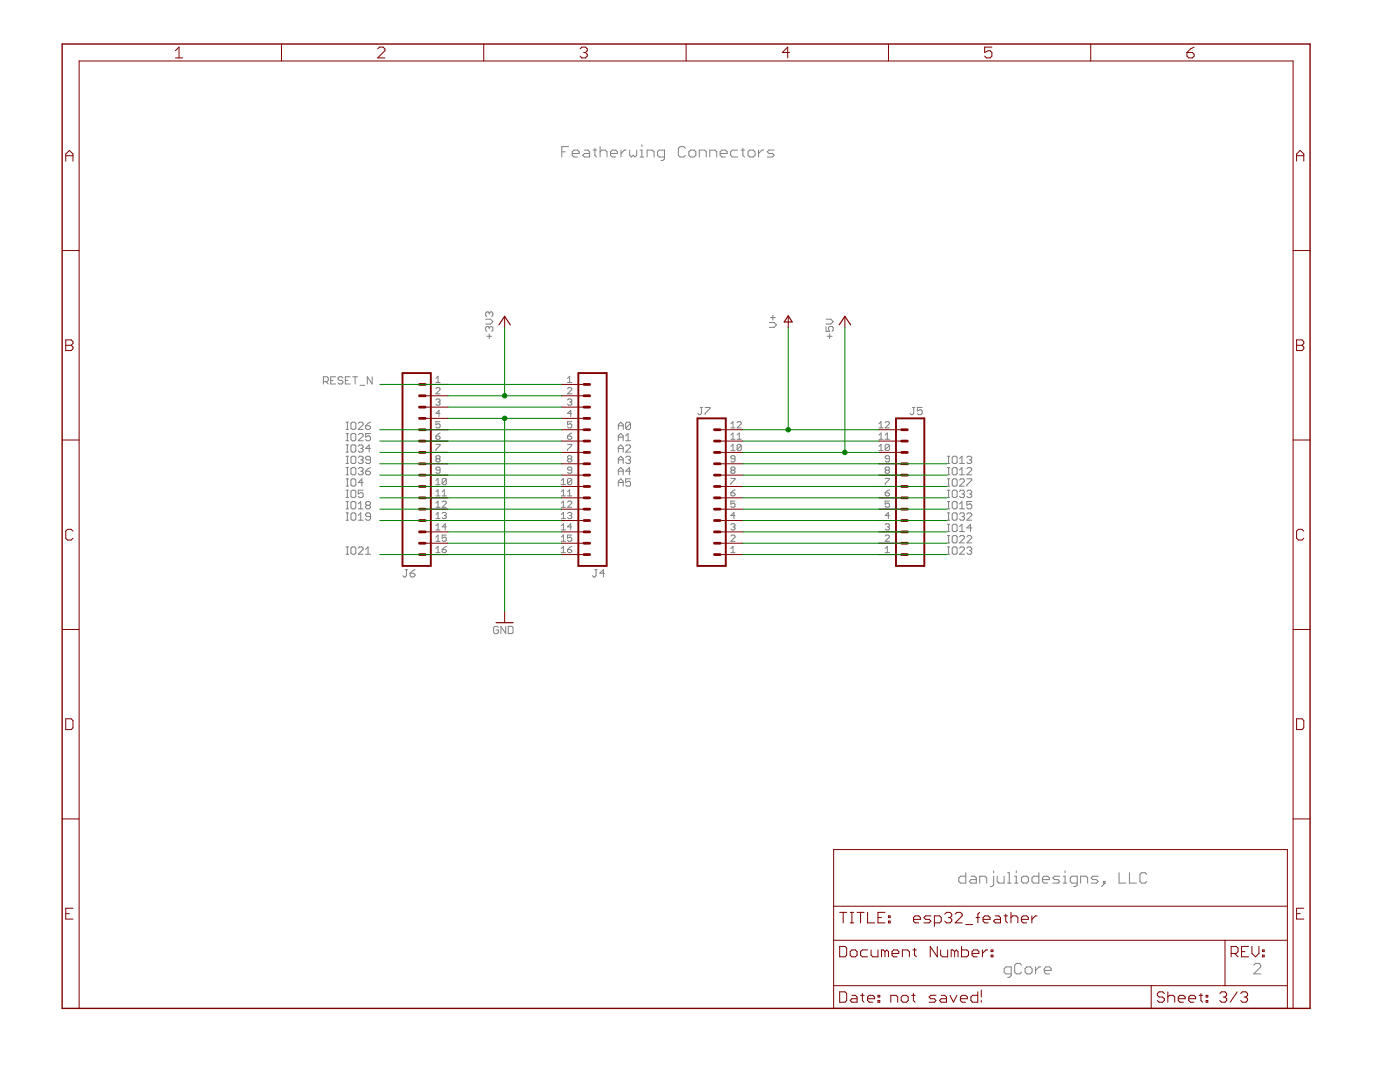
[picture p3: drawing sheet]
<svg xmlns="http://www.w3.org/2000/svg" width="279mm" height="216mm" viewBox="0 0 279 216" stroke-linecap="round" stroke-linejoin="round" font-family="sans-serif">
<g fill="none" stroke="#808080" stroke-width=".2">
<path d="M112.1 30.3h.7M113.5 29.3h-1.4v2M114.2 30.6h1.4v-.3l-.4-.3h-.6l-.4 .3v.7l.4 .3h.6M116.6 30h.7l.4 .3v1h-1.1l-.3-.3 .3-.4h1.1M118.4 30h.7M118.7 29.6v1.4l.4 .3M119.8 30.3l.3-.3h.7l.3 .3v1M119.8 29.3v2M121.8 30.6h1.4v-.3l-.3-.3h-.7l-.4 .3v.7l.4 .3h.7M123.9 30v1.3M125 30h-.4l-.7 .6M125.7 30v1l.3 .3 .4-.3 .3 .3 .4-.3v-1"/>
<path d="M127.7 31.3h.7M127.7 30h.4v1.3M128.1 28.9v.4M129.1 31.3v-1.3h1.1l.3 .3v1M132.6 31.3h-1l-.4-.3v-.7l.4-.3h1v1.7l-.3 .3h-.4M136.8 29.6l-.4-.3h-.7l-.3 .3v1.4l.3 .3h.7l.4-.3M137.5 30.3l.3-.3h.7l.4 .3v.7l-.4 .3h-.7l-.3-.3zM139.6 31.3v-1.3h1l.3 .3v1M141.6 31.3v-1.3h1.1l.3 .3v1M143.7 30.6h1.4v-.3l-.3-.3h-.7l-.4 .3v.7l.4 .3h.7M147.2 30h-1l-.4 .3v.7l.4 .3h1M147.9 30h.7"/>
<path d="M148.3 29.6v1.4l.3 .3M149.3 30.3l.3-.3h.7l.4 .3v.7l-.4 .3h-.7l-.3-.3zM151.4 30v1.3M152.4 30h-.3l-.7 .6M154.5 30h-1l-.4 .3 .4 .3h.7l.3 .4-.3 .3h-1.1M64.5 76.2h.8l.2-.3v-.5l-.2-.2h-.8v1.4M65 76.2l.5 .4M66 75.9h.5M67 75.2h-1v1.4h1M68.4 75.4l-.2-.2h-.5l-.2 .2v.3l.2 .2h.5l.2 .3v.2l-.2 .2h-.5l-.2-.2M68.9 75.9h.5M69.9 75.2h-1v1.4h1"/>
<path d="M70.4 75.2h1M70.9 75.2v1.4M71.8 76.9h1M74.3 75.2v1.4l-1-1.4v1.4M87 77.6l.2-.3h.4l.2 .3v.2l-.8 .8h.8M87 75.5l.4-.4v1.2M87 76.3h.8M87 79.8l.2-.2h.4l.2 .2-.2 .4M96.9 63.7h1l.5 .5-.5 .5h-1M97.2 67.1h.9M97.6 62.5v.2M97.6 65.4v.2"/>
<path d="M97.6 66.6v1M97.6 65.4l-.2-.2h-.2l-.3 .2v.5l.3 .2M97.6 62.5l-.2-.3h-.2l-.3 .3v.4l.3 .3M97.6 65.4l.3-.2h.2l.3 .2v.5l-.3 .2M97.6 62.5l.3-.3h.2l.3 .3v.4l-.3 .3M113.3 76.3h.8M113.3 77.6l.2-.3h.4l.2 .3v.2l-.8 .8h.8M113.3 79.8l.2-.2h.4l.2 .2-.2 .4M113.3 75.5l.4-.4v1.2M153.5 64.3h1l.5 .5-.5 .5h-1M153.8 63.4h.9M154.2 62.9v1"/>
<path d="M164.8 65.2v.9h.8l-.3-.5v-.2l.3-.2h.5l.2 .2v.5l-.2 .2M164.8 63.7h1l.5 .5-.5 .5h-1M165.1 67.1h1M165.6 66.6v1M69.1 84.2h.5M69.1 85.7h.5M69.1 87.9h.5M69.1 90.2h.5M69.1 88.8h.5M69.1 91h.5M69.1 92.5h.5M69.1 95.5h.5"/>
<path d="M69.1 97h.5M69.1 86.5h.5M69.1 94.7h.5M69.1 93.3h.5M69.1 99.3h.5M69.1 97.8h.5M69.3 84.2v1.5M69.3 86.5v1.4M69.3 88.8v1.4M69.3 91v1.5M69.3 93.3v1.4M69.3 95.5v1.5"/>
<path d="M69.3 97.8v1.5M70 95.8l.3-.3h.5l.2 .3v1l-.2 .2h-.5l-.3-.2zM70 84.5l.3-.3h.5l.2 .3v.9l-.2 .3h-.5l-.3-.3zM70 86.7l.3-.2h.5l.2 .2v1l-.2 .2h-.5l-.3-.2zM70 89l.3-.2h.5l.2 .2v1l-.2 .2h-.5l-.3-.2zM70 91.3l.3-.3h.5l.2 .3v.9l-.2 .3h-.5l-.3-.3zM70 93.5l.3-.2h.5l.2 .2v1l-.2 .2h-.5l-.3-.2zM70.3 97.8h.5l.2 .3v.9l-.2 .3h-.5l-.3-.3v-.9zM71.5 84.5l.3-.3h.4l.3 .3v.2l-1 1h1M71.5 86.7l.3-.2h.4l.3 .2v.3l-1 .9h1M71.5 89l.3-.2h.4l.3 .2v.2l-.3 .3M71.5 91.3l.3-.3h.4l.3 .3v.2l-.3 .3"/>
<path d="M71.5 93.5l.3-.2h.4l.3 .2v.3l-.3 .2M72 89.5h.2M72 91.8h.2M72 94h.2M72.2 89.5l.3 .2v.3l-.3 .2h-.4l-.3-.2M72.2 91.8l.3 .2v.2l-.3 .3h-.4l-.3-.3M72.2 94l.3 .3v.2l-.3 .2h-.4l-.3-.2M72.5 96.3h-1l.7-.8v1.5M72.5 97.8h-1v.8l.5-.3h.2l.3 .3v.4l-.3 .3h-.4l-.3-.3M73 85h.7l.2 .2v.2l-.2 .3h-.5l-.2-.3zM73 94h.7l.2 .3v.2l-.2 .2h-.5l-.2-.2zM73.9 86.5h-.9v.7l.4-.2h.3l.2 .2v.5l-.2 .2h-.5l-.2-.2"/>
<path d="M73.9 89.5h-.9l.7-.7v1.4M73.9 91.8h-.7l-.2-.3v-.2l.2-.3h.5l.2 .3v.9l-.2 .3h-.5l-.2-.3M73.9 84.2l-.5 .3-.4 .5M73.9 93.3l-.5 .2-.4 .5M87 99h.8M87 88.7h.8v.2l-.8 .8v.2M87 87h.6l.2 .4-.2 .3h-.4l-.2-.3zM87 95.9l.4-.4v1.2M87 98.1l.4-.4v1.3M87 96.7h.8M87.2 91.5l-.2 .3 .2 .4h.4l.2-.2-.2-.5M87.2 91.5l-.2-.2 .2-.4h.4l.2 .2-.2 .4"/>
<path d="M87.2 91.5h.4M87.4 80.2h.2M87.6 80.2l.2 .2-.2 .5h-.4l-.2-.3M87.8 93.8h-.6l-.2-.2 .2-.4h.4l.2 .2v.8l-.2 .2h-.4l-.2-.2M87.8 84.1h-.8v.7l.6-.2 .2 .2v.4l-.2 .2h-.4l-.2-.2M87.8 82.5h-.8l.6-.6v1.2M87.8 86.4l-.8 .6M88.2 99h.9M88.2 98.1l.5-.4v1.3M89.1 95.7l-.2-.2h-.4l-.3 .2v.8M89.1 95.7v.8l-.2 .2h-.4l-.3-.2M89.1 95.7l-.9 .8"/>
<path d="M112 99h.9M112 96.7h.9M112 95.9l.4-.4v1.2M112 98.1l.4-.4v1.3M113.3 99h.8M113.3 88.7h.8v.2l-.8 .8v.2M113.3 87h.6l.2 .4-.2 .3h-.4l-.2-.3zM113.3 98.1l.4-.4v1.3M113.5 91.5l-.2 .3 .2 .4h.4l.2-.2-.2-.5M113.5 91.5l-.2-.2 .2-.4h.4l.2 .2-.2 .4M113.5 91.5h.4M113.7 80.2h.2"/>
<path d="M113.9 80.2l.2 .2-.2 .5h-.4l-.2-.3M114.1 95.7l-.2-.2h-.4l-.2 .2v.8M114.1 93.8h-.6l-.2-.2 .2-.4h.4l.2 .2v.8l-.2 .2h-.4l-.2-.2M114.1 84.1h-.8v.7l.4-.2 .4 .2v.4l-.2 .2h-.4l-.2-.2M114.1 82.5h-.8l.6-.6v1.2M114.1 95.7v.8l-.2 .2h-.4l-.2-.2M114.1 86.4l-.8 .6M114.1 95.7l-.8 .8M123.4 85.7v-1l.5-.5 .5 .5v1M123.4 87.9v-.9l.5-.5 .5 .5v.9M123.4 90.2v-1l.5-.4 .5 .4v1M123.4 92.5v-1l.5-.5 .5 .5v1"/>
<path d="M123.4 94.7v-.9l.5-.5 .5 .5v.9M123.4 97v-1l.5-.5 .5 .5v1M123.4 85h1M123.4 87.2h1M123.4 89.5h1M123.4 91.8h1M123.4 94h1M123.4 96.3h1M124.9 89l.2-.2h.5l.2 .2v.2l-.9 1h.9M124.9 91.3l.2-.3h.5l.2 .3v.2l-.2 .3M124.9 87l.4-.5v1.4M124.9 87.9h.9"/>
<path d="M125.3 91.8h.3M125.6 91.8l.2 .2v.2l-.2 .3h-.5l-.2-.3M125.8 84.5l-.2-.3h-.5l-.2 .3v.9M125.8 95.5h-.9v.8l.4-.3h.3l.2 .3v.5l-.2 .2h-.5l-.2-.2M125.8 84.5v.9l-.2 .3h-.5l-.2-.3M125.8 84.5l-.9 .9M125.8 94h-.9l.7-.7v1.4M139.7 81.3h.5M140 81.3v1.2l-.3 .2h-.2l-.2-.2M140.7 81.3h1v.2l-1 1v.2M145.9 95.5h.8v.2l-.8 .8v.2M145.9 98.3h.6l.2 .5-.2 .2h-.4l-.2-.2z"/>
<path d="M145.9 89.9h.8M145.9 87.7h.8M145.9 85.4h.8M145.9 84.6l.4-.5v1.3M145.9 86.8l.4-.4v1.3M145.9 89.1l.4-.4v1.2M146.1 93.8l-.2-.2 .2-.4h.4l.2 .2-.2 .4M146.1 93.8l-.2 .2 .2 .4h.4l.2-.2-.2-.4M146.1 93.8h.4M146.7 91.5h-.6l-.2-.2 .2-.4h.4l.2 .2v.9l-.2 .2h-.4l-.2-.2M146.7 100h-.8v.6l.6-.2 .2 .2v.4l-.2 .2h-.4l-.2-.2M146.7 97.7l-.8 .6"/>
<path d="M147.1 87.7h.8M147.1 84.3l.2-.2h.4l.2 .2v.3l-.8 .8h.8M147.1 86.8l.4-.4v1.3M147.9 88.9v.8l-.2 .2h-.4l-.2-.2M147.9 88.9l-.2-.2h-.4l-.2 .2v.8M147.9 88.9l-.8 .8M175.4 89.1l.4-.4v1.2M175.4 84.6l.4-.5v1.3M175.4 86.8l.4-.4v1.3M175.4 89.9h.9M175.4 87.7h.9M175.4 85.4h.9"/>
<path d="M176.7 86.8l.4-.4v1.3M176.7 84.3l.2-.2h.4l.2 .2v.3l-.8 .8h.8M176.7 95.5h.8v.2l-.8 .8v.2M176.7 98.3h.6l.2 .5-.2 .2h-.4l-.2-.2zM176.7 87.7h.8M176.9 93.8l-.2-.2 .2-.4h.4l.2 .2-.2 .4M176.9 93.8l-.2 .2 .2 .4h.4l.2-.2-.2-.4M176.9 93.8h.4M177.5 88.9v.8l-.2 .2h-.4l-.2-.2M177.5 91.5h-.6l-.2-.2 .2-.4h.4l.2 .2v.9l-.2 .2h-.4l-.2-.2M177.5 100h-.8v.6l.4-.2 .4 .2v.4l-.2 .2h-.4l-.2-.2M177.5 88.9l-.2-.2h-.4l-.2 .2v.8"/>
<path d="M177.5 97.7l-.8 .6M177.5 88.9l-.8 .8M182.1 81.3h.5M182.4 81.3v1.2l-.3 .2h-.2l-.3-.2M184 81.3h-.9v.7l.5-.2h.2l.2 .2v.5l-.2 .2h-.5l-.2-.2M189.1 91h.4M189.1 92.5h.4M189.1 95.5h.4M189.1 97h.4M189.1 94.7h.4M189.1 93.3h.4M189.1 99.3h.4"/>
<path d="M189.1 97.8h.4M189.3 91v1.5M189.3 93.3v1.4M189.3 95.5v1.5M189.3 97.8v1.5M190 91.3l.3-.3h.5l.2 .3v.9l-.2 .3h-.5l-.3-.3zM190 93.5l.3-.2h.5l.2 .2v1l-.2 .2h-.5l-.3-.2zM190 98.1l.3-.3h.5l.2 .3v.9l-.2 .3h-.5l-.3-.3zM190.3 95.5h.5l.2 .3v1l-.2 .2h-.5l-.3-.2v-1zM191.5 92.5h1M191.5 95.8l.2-.3h.5l.3 .3v.2l-1 1h1M191.5 94.7h1"/>
<path d="M191.5 98.1l.2-.3h.5l.3 .3v.2l-.3 .3M191.5 91.5l.5-.5v1.5M191.5 93.8l.5-.5v1.4M192 98.6h.2M192.2 98.6l.3 .2v.2l-.3 .3h-.5l-.2-.3M193 91.3l.2-.3h.5l.2 .3v.2l-.2 .3M193 95.5h.9v.3l-.9 1v.2M193 93.5l.2-.2h.5l.2 .2v.3l-.9 .9h.9M193 98.1l.2-.3h.5l.2 .3v.2l-.2 .3M193.4 91.8h.3M193.4 98.6h.3M193.7 91.8l.2 .2v.2l-.2 .3h-.5l-.2-.3"/>
<path d="M193.7 98.6l.2 .2v.2l-.2 .3h-.5l-.2-.3M69.1 103.8h.5M69.1 102.3h.5M69.1 110.6h.5M69.1 109.1h.5M69.1 101.5h.5M69.1 100.1h.5M69.3 100.1v1.4M69.3 102.3v1.5M69.3 109.1v1.5M70.3 100.1h.5l.2 .2v1l-.2 .2h-.5l-.3-.2v-1zM70.3 102.3h.5l.2 .3v.9l-.2 .3h-.5l-.3-.3v-.9z"/>
<path d="M70.3 109.1h.5l.2 .3v.9l-.2 .3h-.5l-.3-.3v-.9zM71.5 109.4l.3-.3h.4l.3 .3v.2l-1 1h1M71.5 103.8h1M71.5 102.8l.5-.5v1.5M71.5 100.6l.5-.5v1.4M71.5 101.5h1M73 110.6h.9M73 109.6l.4-.5v1.5M73.2 100.8l-.2-.2v-.3l.2-.2h.5l.2 .2v.3l-.2 .2M73.2 100.8l-.2 .2v.3l.2 .2h.5l.2-.2v-.3l-.2-.2M73.2 100.8h.5M73.9 103.1h-.7l-.2-.3v-.2l.2-.3h.5l.2 .3v.9l-.2 .3h-.5l-.2-.3"/>
<path d="M80.9 113.7h.5M81.1 113.7v1.2l-.2 .2h-.3l-.2-.2M81.9 114.4h.7l.2 .2v.3l-.2 .2h-.5l-.2-.2zM82.8 113.7l-.5 .2-.4 .5M87 110.3h.8M87 108h.8M87 105.7h.8M87 101.2h.8M87 100.4l.4-.4v1.2M87 102.7l.4-.4v1.2M87 104.9l.4-.4v1.2M87 107.2l.4-.4v1.2"/>
<path d="M87 109.5l.4-.5v1.3M87 103.5h.8M88.2 109.7h.7l.2 .4-.2 .2h-.4l-.3-.2zM88.2 100.2l.3-.2h.4l.2 .2v.2l-.9 .8h.9M88.2 102.4l.3-.1h.4l.2 .1-.2 .5M88.7 102.9h.2M88.9 102.9l.2 .2-.2 .4h-.4l-.3-.2M89.1 106.8h-.9v.6l.5-.2 .4 .2v.4l-.2 .2h-.4l-.3-.2M89.1 105.1h-.9l.7-.6v1.2M89.1 109l-.9 .7M112 110.3h.9M112 108h.9"/>
<path d="M112 105.7h.9M112 101.2h.9M112 103.5h.9M112 100.4l.4-.4v1.2M112 102.7l.4-.4v1.2M112 104.9l.4-.4v1.2M112 107.2l.4-.4v1.2M112 109.5l.4-.5v1.3M113.3 109.7h.6l.2 .4-.2 .2h-.4l-.2-.2zM113.3 100.2l.2-.2h.4l.2 .2v.2l-.8 .8h.8M113.3 102.4l.2-.1h.4l.2 .1-.2 .5M113.7 102.9h.2"/>
<path d="M113.9 102.9l.2 .2-.2 .4h-.4l-.2-.2M114.1 106.8h-.8v.6l.4-.2 .4 .2v.4l-.2 .2h-.4l-.2-.2M114.1 105.1h-.8l.6-.6v1.2M114.1 109l-.8 .7M118.7 113.7h.5M119 113.7v1.2l-.3 .2h-.2l-.3-.2M120.6 114.4h-.9l.7-.7v1.4M145.9 107l.2-.2h.4l.2 .2v.2l-.8 .8h.8M145.9 110.3h.8M145.9 104.7l.2-.2h.4l.2 .2-.2 .4M145.9 109.5l.4-.5v1.3M146.3 105.1h.2"/>
<path d="M146.5 105.1l.2 .2-.2 .4h-.4l-.2-.1M146.7 102.9h-.8l.6-.6v1.2M176.7 109.5l.4-.5v1.3M176.7 110.3h.8M176.7 107l.2-.2h.4l.2 .2v.2l-.8 .8h.8M176.7 104.7l.2-.2h.4l.2 .2-.2 .4M177.1 105.1h.2M177.3 105.1l.2 .2-.2 .4h-.4l-.2-.1M177.5 102.9h-.8l.6-.6v1.2M189.1 103.8h.4M189.1 102.3h.4M189.1 110.6h.4"/>
<path d="M189.1 109.1h.4M189.1 108.3h.4M189.1 106.9h.4M189.1 101.5h.4M189.1 100.1h.4M189.1 106.1h.4M189.1 104.6h.4M189.3 100.1v1.4M189.3 102.3v1.5M189.3 104.6v1.5M189.3 106.9v1.4M189.3 109.1v1.5"/>
<path d="M190 102.6l.3-.3h.5l.2 .3v.9l-.2 .3h-.5l-.3-.3zM190 109.4l.3-.3h.5l.2 .3v.9l-.2 .3h-.5l-.3-.3zM190.3 100.1h.5l.2 .2v1l-.2 .2h-.5l-.3-.2v-1zM190.3 104.6h.5l.2 .3v.9l-.2 .3h-.5l-.3-.3v-.9zM190.3 106.9h.5l.2 .2v1l-.2 .2h-.5l-.3-.2v-1zM191.5 102.6l.2-.3h.5l.3 .3v.2l-.3 .3M191.5 109.4l.2-.3h.5l.3 .3v.2l-1 1h1M191.5 107.1l.2-.2h.5l.3 .2v.3l-1 .9h1M191.5 100.6l.5-.5v1.4M191.5 105.1l.5-.5v1.5M191.5 101.5h1M191.5 106.1h1"/>
<path d="M192 103.1h.2M192.2 103.1l.3 .2v.2l-.3 .3h-.5l-.2-.3M193 102.6l.2-.3h.5l.2 .3v.2l-.9 1h.9M193 109.4l.2-.3h.5l.2 .3v.2l-.2 .3M193 107.1l.2-.2h.5l.2 .2v.3l-.9 .9h.9M193.4 109.9h.3M193.7 109.9l.2 .2v.2l-.2 .3h-.5l-.2-.3M193.9 100.1h-.9v.7l.4-.2h.3l.2 .2v.5l-.2 .2h-.5l-.2-.2M193.9 105.3h-.9l.7-.7v1.5M99.5 125.2l-.3-.2h-.5l-.2 .2v1l.2 .2h.5l.3-.2v-.5h-.5M100.9 125v1.4l-.9-1.4v1.4M101.4 125h.8l.2 .2v1l-.2 .2h-.8z"/>
<path d="M192.7 174.1v2.1h-1l-.4-.3v-.7l.4-.4h1M193.8 174.8h.7l.3 .4v1h-1l-.4-.3 .4-.4h1M195.5 176.2v-1.4h1.1l.3 .4v1M198.3 174.8v1.8l-.3 .3h-.4M198.3 173.8v.3M199 174.8v1.1l.3 .3h1.1v-1.4M201.1 176.2h.7M201.1 174.1h.3v2.1M202.5 176.2h.7M202.5 174.8h.3v1.4M202.8 173.8v.3M203.9 175.2l.3-.4h.7l.4 .4v.7l-.4 .3h-.7l-.3-.3z"/>
<path d="M207.3 174.1v2.1h-1l-.3-.3v-.7l.3-.4h1M208 175.5h1.4v-.3l-.3-.4h-.7l-.4 .4v.7l.4 .3h.7M211.5 174.8h-1l-.4 .4 .4 .3h.7l.3 .4-.3 .3h-1.1M212.2 176.2h.7M212.2 174.8h.4v1.4M212.6 173.8v.3M215 176.2h-1.1l-.3-.3v-.7l.3-.4h1.1v1.8l-.4 .3h-.3M215.7 176.2v-1.4h1l.4 .4v1M219.2 174.8h-1.1l-.3 .4 .3 .3h.7l.4 .4-.4 .3h-1M220.2 175.9h.3v.3h-.3zM220.5 176.2l-.7 .7M223.3 174.1v2.1h1.4"/>
<path d="M225.4 174.1v2.1h1.4M228.9 174.5l-.4-.4h-.7l-.3 .4v1.4l.3 .3h.7l.4-.3M201.8 194.3h-1l-.4-.3v-.7l.4-.4h1v1.8l-.4 .3h-.3M203.9 192.6l-.4-.4h-.7l-.3 .4v1.4l.3 .3h.7l.4-.3M204.6 193.3l.3-.4h.7l.4 .4v.7l-.4 .3h-.7l-.3-.3zM206.7 192.9v1.4M207.7 192.9h-.3l-.7 .7M208.4 193.6h1.4v-.3l-.4-.4h-.7l-.3 .4v.7l.3 .3h.7M250.2 192.6l.4-.4h.7l.3 .4v.3l-1.4 1.4h1.4"/>
</g>
<path d="M12.4 8.8h249.1v192.4h-249.1z" fill="none" stroke="#800000" stroke-width=".28"/>
<g fill="none" stroke="#800000" stroke-width=".2">
<path d="M35 10.1l.7-.7v2.2M35 11.6h1.4M56.2 8.8v3.4M75.4 9.8l.3-.4h.8l.3 .4v.3l-1.4 1.5h1.4M96.5 8.8v3.4M115.8 9.8l.3-.4h.7l.4 .4v.3l-.4 .4M116.5 10.5h.3M116.8 10.5l.4 .3v.4l-.4 .4h-.7l-.3-.4M136.9 8.8v3.4M157.6 10.5h-1.5l1.1-1.1v2.2M177.3 8.8v3.4M198 9.4h-1.5v1.1l.7-.4h.4l.4 .4v.7l-.4 .4h-.7l-.4-.4"/>
<path d="M217.7 8.8v3.4M236.9 10.5h1.1l.3 .3v.4l-.3 .4h-.8l-.3-.4zM238.3 9.4l-.7 .4-.7 .7M13.1 32.2v-1.5l.7-.7 .8 .7v1.5M13.1 31.1h1.5M258.8 31.1h1.4M258.8 32.2v-1.5l.7-.7 .7 .7v1.5M12.4 50h3.4M258.1 50h3.4M13.1 67.8h1.1l.4 .4v.3l-.4 .4 .4 .3v.4l-.4 .4h-1.1zM13.1 68.9h1.1M84.9 76.7h4.5"/>
<path d="M84.9 79h4.5M100.7 63.1v2.3M112 76.7h4.5M112 79h4.5M157.3 63.1v2.3M168.6 63.1v2.3M258.8 67.8h1l.4 .4v.3l-.4 .4 .4 .3v.4l-.4 .4h-1zM258.8 68.9h1M12.4 87.8h3.4M84.9 99.3h4.5M84.9 97.1h4.5M84.9 94.8h4.5"/>
<path d="M84.9 92.5h4.5M84.9 90.3h4.5M84.9 88h4.5M84.9 85.7h4.5M84.9 81.2h4.5M84.9 83.5h4.5M112 99.3h4.5M112 97.1h4.5M112 94.8h4.5M112 92.5h4.5M112 90.3h4.5M112 88h4.5"/>
<path d="M112 85.7h4.5M112 81.2h4.5M112 83.5h4.5M143.7 99.3h4.6M143.7 97.1h4.6M143.7 94.8h4.6M143.7 92.5h4.6M143.7 90.3h4.6M143.7 88h4.6M143.7 85.7h4.6M175.4 99.3h4.5M175.4 97.1h4.5"/>
<path d="M175.4 94.8h4.5M175.4 92.5h4.5M175.4 90.3h4.5M175.4 88h4.5M175.4 85.7h4.5M258.1 87.8h3.4M14.6 106l-.4-.4h-.7l-.4 .4v1.4l.4 .4h.7l.4-.4M84.9 110.7h4.5M84.9 108.4h4.5M84.9 106.1h4.5M84.9 103.9h4.5M84.9 101.6h4.5"/>
<path d="M112 110.7h4.5M112 108.4h4.5M112 106.1h4.5M112 103.9h4.5M112 101.6h4.5M143.7 110.7h4.6M143.7 108.4h4.6M143.7 106.1h4.6M143.7 103.9h4.6M143.7 101.6h4.6M175.4 110.7h4.5M175.4 108.4h4.5"/>
<path d="M175.4 106.1h4.5M175.4 103.9h4.5M175.4 101.6h4.5M260.2 106l-.4-.4h-.7l-.3 .4v1.4l.3 .4h.7l.4-.4M12.4 125.6h3.4M100.7 122v2.2M258.1 125.6h3.4M13.1 143.4h1.1l.4 .4v1.4l-.4 .4h-1.1zM258.8 143.4h1l.4 .4v1.4l-.4 .4h-1zM12.4 163.4h3.4M166.4 169.5h90.5v31.7h-90.5zM258.1 163.4h3.4"/>
<path d="M13.1 182.3h.7M14.6 181.2h-1.5v2.2h1.5M166.4 187.6h90.5M166.4 196.7h90.5M166.4 180.8h90.5M167.6 188.8h1l.4 .4v1.4l-.4 .3h-1zM167.6 197.9h1l.4 .3v1.4l-.4 .4h-1zM167.6 182.1h1.4M168.3 182.1v2M169.7 189.9l.3-.4h.7l.3 .4v.7l-.3 .3h-.7l-.3-.3zM169.7 182.1h.7M169.7 184.1h.7"/>
<path d="M170 198.6h.7l.3 .3v1.1h-1l-.3-.4 .3-.3h1M170 182.1v2M171 182.1h1.4M171.7 198.6h.7M171.7 182.1v2M172.1 198.2v1.4l.3 .4M173.1 199.3h1.4v-.4l-.3-.3h-.7l-.4 .3v.7l.4 .4h.7M173.1 182.1v2h1.4M173.1 189.5h-1l-.4 .4v.7l.4 .3h1M173.8 189.5v1.1l.4 .3h1v-1.4M175.2 199.6h.4v.4h-.4zM175.2 198.6h.4v.3h-.4z"/>
<path d="M175.2 183.1h.7M176.6 189.9l.4-.4 .3 .4v1M176.6 182.1h-1.4v2h1.4M176.6 189.9l-.3-.4h-.4v1.4M176.6 189.9v1M177.3 182.8h.4v.3h-.4zM177.3 183.8h.4v.3h-.4zM177.8 200v-1.4h1l.4 .3v1.1M178 190.2h1.4v-.3l-.4-.4h-.6l-.4 .4v.7l.4 .3h.6M179.9 198.9l.3-.3h.7l.4 .3v.7l-.4 .4h-.7l-.3-.4zM180.1 190.9v-1.4h1l.4 .4v1M181.9 198.6h.7"/>
<path d="M182.2 189.5h.7M182.3 198.2v1.4l.3 .4M182.3 183.5h1.4v-.4l-.4-.3h-.7l-.3 .3v.7l.3 .3h.7M182.5 189.2v1.4l.4 .3M185.8 182.8h-1.1l-.3 .3 .3 .4h.7l.4 .3-.4 .3h-1M186.5 184.1h1l.4-.3v-.7l-.4-.3h-1v2M186.8 198.6h-1l-.4 .3 .4 .4h.7l.3 .3-.3 .4h-1.1M187 188.8v2.1l-1.3-2.1v2.1M187.7 189.5v1.1l.4 .3h1v-1.4M187.9 198.6h.6l.4 .3v1.1h-1l-.4-.4 .4-.3h1M188.6 182.4l.3-.3h.7l.3 .3v.4l-.3 .3M189.3 183.1h.3"/>
<path d="M189.6 198.6l.7 1.4 .7-1.4M189.6 183.1l.3 .4v.3l-.3 .3h-.7l-.3-.3M190.5 189.9l-.3-.4h-.4v1.4M190.5 189.9v1M190.5 189.9l.4-.4 .3 .4v1M190.6 182.4l.4-.3h.7l.3 .3v.4l-1.4 1.3h1.4M191.7 199.3h1.4v-.4l-.4-.3h-.7l-.3 .3v.7l.3 .4h.7M191.9 188.8v2.1h1.1l.3-.3v-.7l-.3-.4h-1.1M192.7 184.5h1.4M194 190.2h1.4v-.3l-.4-.4h-.7l-.3 .4v.7l.3 .3h.7M194.8 183.1h.7M195.1 197.9v2.1h-1l-.3-.4v-.7l.3-.3h1"/>
<path d="M195.5 182.1l-.3 .3v1.7M195.8 197.5v1.4M195.8 199.6v.4M196.1 189.5v1.4M196.2 183.5h1.4v-.4l-.4-.3h-.6l-.4 .3v.7l.4 .3h.6M197.1 189.5h-.3l-.7 .7M197.8 190.6h.4v.3h-.4zM197.8 189.5h.4v.4h-.4zM198.6 182.8h.7l.4 .3v1h-1.1l-.3-.3 .3-.3h1.1M200.4 182.8h.7M200.7 182.4v1.4l.4 .3M201.8 183.1l.3-.3h.7l.3 .3v1"/>
<path d="M201.8 182.1v2M203.8 183.5h1.4v-.4l-.3-.3h-.7l-.4 .3v.7l.4 .3h.7M205.9 182.8v1.3M207 182.8h-.4l-.7 .7M229.7 196.7v4.5M232.4 198.2l-.4-.3h-.7l-.3 .3v.4l.3 .3h.7l.4 .4v.3l-.4 .4h-.7l-.3-.4M233.1 198.9l.3-.3h.7l.3 .3v1.1M233.1 197.9v2.1M235.1 199.3h1.4v-.4l-.3-.3h-.7l-.4 .3v.7l.4 .4h.7M237.2 199.3h1.4v-.4l-.3-.3h-.7l-.4 .3v.7l.4 .4h.7M239.3 198.6h.7M239.7 198.2v1.4l.3 .4"/>
<path d="M240.7 199.6h.3v.4h-.3zM240.7 198.6h.3v.3h-.3zM243.4 198.2l.4-.3h.7l.3 .3v.4l-.3 .3M244.1 198.9h.4M244.5 187.6v9.1M244.5 198.9l.3 .4v.3l-.3 .4h-.7l-.4-.4M245.7 190.2h1l.4-.3v-.7l-.4-.4h-1v2.1M246.4 190.2l.7 .7M246.9 197.9l-1.4 2.1M247.6 198.2l.3-.3h.7l.4 .3v.4l-.4 .3M247.8 189.9h.7M248.3 198.9h.3"/>
<path d="M248.6 198.9l.4 .4v.3l-.4 .4h-.7l-.3-.4M249.2 188.8h-1.4v2.1h1.4M249.9 188.8v1.4l.6 .7 .7-.7v-1.4M251.9 190.6h.4v.3h-.4zM251.9 189.5h.4v.4h-.4zM258.8 182.3h.7M260.2 181.2h-1.4v2.2h1.4M15.8 201.2v-189h242.3v189"/>
</g>
<path d="M99.6 64.8l1.1-1.7 1.1 1.7M157.3 63l.8 1.2h-1.6zM167.5 64.8l1.1-1.7 1.2 1.7M99 124.2h3.4" fill="none" stroke="#800000" stroke-width=".23"/>
<path d="M80.3 74.4h5.7v38.5h-5.7zM115.4 74.4h5.7v38.5h-5.7zM139.2 83.5h5.6v29.4h-5.6zM178.8 83.5h5.7v29.4h-5.7z" fill="none" stroke="#800000" stroke-width=".38"/>
<g fill="none" stroke="#800000" stroke-width=".55">
<path d="M83.7 79h1.2M83.7 76.7h1.2M116.5 79h1.2M116.5 76.7h1.2M83.7 99.3h1.2M83.7 97.1h1.2M83.7 94.8h1.2M83.7 92.5h1.2M83.7 90.3h1.2M83.7 88h1.2M83.7 85.7h1.2M83.7 81.2h1.2"/>
<path d="M83.7 83.5h1.2M116.5 99.3h1.2M116.5 97.1h1.2M116.5 94.8h1.2M116.5 92.5h1.2M116.5 90.3h1.2M116.5 88h1.2M116.5 85.7h1.2M116.5 81.2h1.2M116.5 83.5h1.2M142.6 99.3h1.1M142.6 97.1h1.1"/>
<path d="M142.6 94.8h1.1M142.6 92.5h1.1M142.6 90.3h1.1M142.6 88h1.1M142.6 85.7h1.1M179.9 99.3h1.2M179.9 97.1h1.2M179.9 94.8h1.2M179.9 92.5h1.2M179.9 90.3h1.2M179.9 88h1.2M179.9 85.7h1.2"/>
<path d="M83.7 106.1h1.2M83.7 108.4h1.2M83.7 110.7h1.2M83.7 101.6h1.2M83.7 103.9h1.2M116.5 106.1h1.2M116.5 108.4h1.2M116.5 110.7h1.2M116.5 101.6h1.2M116.5 103.9h1.2M142.6 106.1h1.1M142.6 108.4h1.1"/>
<path d="M142.6 110.7h1.1M142.6 101.6h1.1M142.6 103.9h1.1M179.9 106.1h1.2M179.9 108.4h1.2M179.9 110.7h1.2M179.9 101.6h1.2M179.9 103.9h1.2"/>
</g>
<g fill="none" stroke="#008000" stroke-width=".2">
<path d="M75.8 76.7h36.2M89.4 79h22.6M100.7 65.4v13.6M157.3 65.4v20.3M168.6 65.4v24.9M75.8 85.7h36.2M75.8 88h36.2M75.8 90.3h36.2M75.8 92.5h36.2M75.8 94.8h36.2M75.8 97.1h36.2M75.8 99.3h36.2"/>
<path d="M89.4 81.2h22.6M89.4 83.5h22.6M100.7 83.5v38.5M148.3 85.7h27.1M148.3 88h27.1M148.3 90.3h27.1M148.3 92.5h40.7M148.3 94.8h40.7M148.3 97.1h40.7M148.3 99.3h40.7M75.8 103.9h36.2M75.8 110.7h36.2"/>
<path d="M75.8 101.6h36.2M89.4 106.1h22.6M89.4 108.4h22.6M148.3 103.9h40.7M148.3 106.1h40.7M148.3 108.4h40.7M148.3 110.7h40.7M148.3 101.6h40.7"/>
</g>
<g fill="#008000" stroke="#008000" stroke-width=".2">
<circle cx="100.7" cy="79" r=".44"/>
<circle cx="100.7" cy="83.5" r=".44"/>
<circle cx="157.3" cy="85.7" r=".44"/>
<circle cx="168.6" cy="90.3" r=".44"/>
</g>
</svg>
